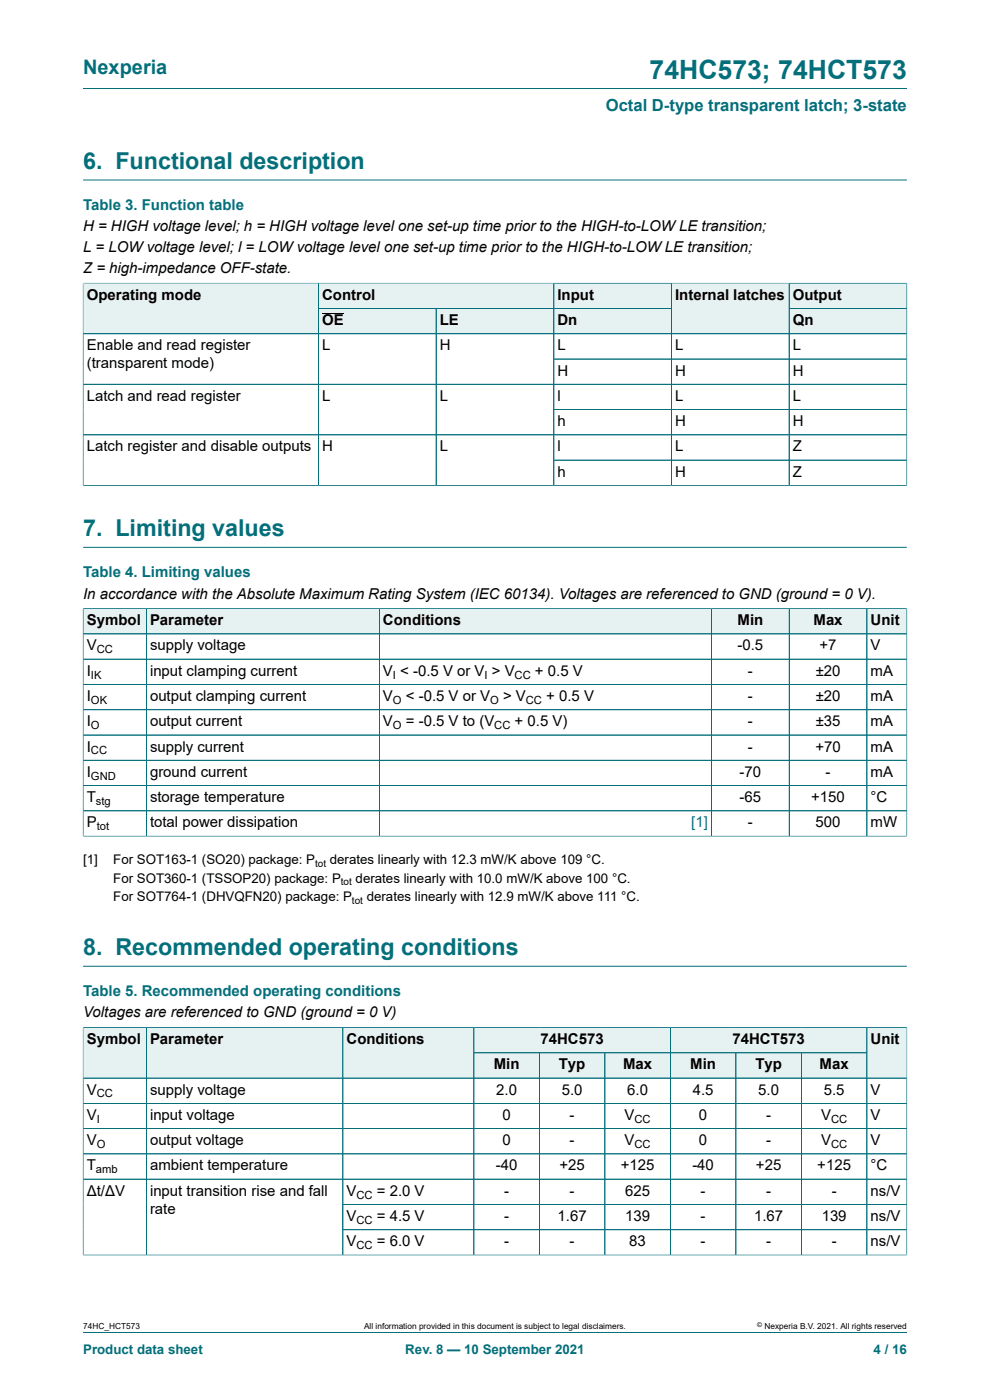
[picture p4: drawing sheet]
<svg xmlns="http://www.w3.org/2000/svg" width="210mm" height="297mm" viewBox="0 0 210 297" stroke-linecap="round" stroke-linejoin="round" font-family="sans-serif">
<defs><g id="words">
<text font-size="5.6" fill="#036f7b" x="137.8" y="16.8">74HC573; 74HCT573</text>
<g font-size="4.9" fill="#036f7b">
<text x="17.6" y="35.9">6. Functional description</text>
<text x="17.6" y="113.8">7. Limiting values</text>
<text x="17.6" y="202.6">8. Recommended operating conditions</text>
</g>
<text font-size="4.2" fill="#036f7b" x="17.6" y="15.6">Nexperia</text>
<text font-size="3.5" fill="#036f7b" x="128.5" y="23.7">Octal D-type transparent latch; 3-state</text>
<g font-size="3.2" fill="#036f7b">
<text x="17.6" y="44.5">Table 3. Function table</text>
<text x="17.6" y="122.5">Table 4. Limiting values</text>
<text x="17.6" y="211.3">Table 5. Recommended operating conditions</text>
</g>
<g font-size="3.2">
<text x="17.6" y="49.1">H = HIGH voltage level; h = HIGH voltage level one set-up time prior to the HIGH-to-LOW LE transition;</text>
<text x="17.6" y="53.5">L = LOW voltage level; l = LOW voltage level one set-up time prior to the HIGH-to-LOW LE transition;</text>
<text x="17.6" y="57.9">Z = high-impedance OFF-state.</text>
<text x="18.4" y="63.6">Operating mode</text>
<text x="68.3" y="63.6">Control</text>
<text x="118.3" y="63.6">Input</text>
<text x="143.2" y="63.6">Internal latches</text>
<text x="168.2" y="63.6">Output</text>
<text x="68.3" y="68.9">OE</text>
<text x="93.3" y="68.9">LE</text>
<text x="118.3" y="68.9">Dn</text>
<text x="168.2" y="68.9">Qn</text>
<text x="18.4" y="74.3">Enable and read register</text>
<text x="68.3" y="74.3">L</text>
<text x="93.3" y="74.3">H</text>
<text x="118.3" y="74.3">L</text>
<text x="143.2" y="74.3">L</text>
<text x="168.2" y="74.3">L</text>
<text x="18.4" y="78.1">(transparent mode)</text>
<text x="118.3" y="79.7">H</text>
<text x="143.2" y="79.7">H</text>
<text x="168.2" y="79.7">H</text>
<text x="18.4" y="85">Latch and read register</text>
<text x="68.3" y="85">L</text>
<text x="93.3" y="85">L</text>
<text x="118.3" y="85">l</text>
<text x="143.2" y="85">L</text>
<text x="168.2" y="85">L</text>
<text x="18.4" y="95.8">Latch register and disable outputs</text>
<text x="68.3" y="95.8">H</text>
<text x="93.3" y="95.8">L</text>
<text x="118.3" y="90.4">h</text>
<text x="118.3" y="95.8">l</text>
<text x="143.2" y="90.4">H</text>
<text x="143.2" y="95.8">L</text>
<text x="168.2" y="90.4">H</text>
<text x="168.2" y="95.8">Z</text>
<text x="118.3" y="101.1">h</text>
<text x="143.2" y="101.1">H</text>
<text x="168.2" y="101.1">Z</text>
<text x="17.6" y="127">In accordance with the Absolute Maximum Rating System (IEC 60134). Voltages are referenced to GND (ground = 0 V).</text>
<text x="18.4" y="132.6">Symbol</text>
<text x="18.4" y="138">V</text>
<text x="31.8" y="132.6">Parameter</text>
<text x="31.8" y="138">supply voltage</text>
<text x="81.2" y="132.6">Conditions</text>
<text x="156.4" y="138">-0.5</text>
<text x="156.5" y="132.6">Min</text>
<text x="172.6" y="132.6">Max</text>
<text x="173.8" y="138">+7</text>
<text x="184.7" y="132.6">Unit</text>
<text x="184.7" y="138">V</text>
<text x="18.4" y="143.3">I</text>
<text x="31.8" y="143.3">input clamping current</text>
<text x="81.2" y="143.3">V &lt; -0.5 V or V &gt; V</text>
<text x="113.5" y="143.3">+ 0.5 V</text>
<text x="158.7" y="143.3">-</text>
<text x="173" y="143.3">±20</text>
<text x="184.7" y="143.3">mA</text>
<text x="18.4" y="148.7">I</text>
<text x="31.8" y="148.7">output clamping current</text>
<text x="81.2" y="148.7">V</text>
<text x="86.1" y="148.7">&lt; -0.5 V or V</text>
<text x="106.7" y="148.7">&gt; V</text>
<text x="115.9" y="148.7">+ 0.5 V</text>
<text x="158.7" y="148.7">-</text>
<text x="173" y="148.7">±20</text>
<text x="184.7" y="148.7">mA</text>
<text x="18.4" y="154.1">I</text>
<text x="31.8" y="154.1">output current</text>
<text x="81.2" y="154.1">V</text>
<text x="86.1" y="154.1">= -0.5 V to (V</text>
<text x="109.2" y="154.1">+ 0.5 V)</text>
<text x="158.7" y="154.1">-</text>
<text x="173" y="154.1">±35</text>
<text x="184.7" y="154.1">mA</text>
<text x="18.4" y="159.4">I</text>
<text x="31.8" y="159.4">supply current</text>
<text x="158.7" y="159.4">-</text>
<text x="173" y="159.4">+70</text>
<text x="184.7" y="159.4">mA</text>
<text x="18.4" y="164.8">I</text>
<text x="31.8" y="164.8">ground current</text>
<text x="156.9" y="164.8">-70</text>
<text x="175.1" y="164.8">-</text>
<text x="184.7" y="164.8">mA</text>
<text x="18.4" y="170.2">T</text>
<text x="31.8" y="170.2">storage temperature</text>
<text x="156.9" y="170.2">-65</text>
<text x="172.1" y="170.2">+150</text>
<text x="184.7" y="170.2">°C</text>
<text x="18.4" y="175.5">P</text>
<text x="31.8" y="175.5">total power dissipation</text>
<text x="158.7" y="175.5">-</text>
<text x="173" y="175.5">500</text>
<text x="184.7" y="175.5">mW</text>
<text x="17.6" y="215.8">Voltages are referenced to GND (ground = 0 V)</text>
<text x="18.4" y="221.5">Symbol</text>
<text x="31.8" y="221.5">Parameter</text>
<text x="73.5" y="221.5">Conditions</text>
<text x="114.7" y="221.5">74HC573</text>
<text x="155.4" y="221.5">74HCT573</text>
<text x="184.7" y="221.5">Unit</text>
<text x="104.7" y="226.8">Min</text>
<text x="118.5" y="226.8">Typ</text>
<text x="132.2" y="226.8">Max</text>
<text x="146.4" y="226.8">Min</text>
<text x="160.2" y="226.8">Typ</text>
<text x="173.9" y="226.8">Max</text>
<text x="18.4" y="232.2">V</text>
<text x="31.8" y="232.2">supply voltage</text>
<text x="105.3" y="232.2">2.0</text>
<text x="119.2" y="232.2">5.0</text>
<text x="133.1" y="232.2">6.0</text>
<text x="146.9" y="232.2">4.5</text>
<text x="160.8" y="232.2">5.0</text>
<text x="174.7" y="232.2">5.5</text>
<text x="184.7" y="232.2">V</text>
<text x="18.4" y="237.6">V</text>
<text x="31.8" y="237.6">input voltage</text>
<text x="106.6" y="237.6">0</text>
<text x="120.8" y="237.6">-</text>
<text x="132.5" y="237.6">V</text>
<text x="148.3" y="237.6">0</text>
<text x="162.5" y="237.6">-</text>
<text x="174.2" y="237.6">V</text>
<text x="184.7" y="237.6">V</text>
<text x="18.4" y="242.9">V</text>
<text x="31.8" y="242.9">output voltage</text>
<text x="106.6" y="242.9">0</text>
<text x="120.8" y="242.9">-</text>
<text x="132.5" y="242.9">V</text>
<text x="148.3" y="242.9">0</text>
<text x="162.5" y="242.9">-</text>
<text x="174.2" y="242.9">V</text>
<text x="184.7" y="242.9">V</text>
<text x="18.4" y="248.3">T</text>
<text x="31.8" y="248.3">ambient temperature</text>
<text x="105.2" y="248.3">-40</text>
<text x="118.7" y="248.3">+25</text>
<text x="131.7" y="248.3">+125</text>
<text x="146.9" y="248.3">-40</text>
<text x="160.4" y="248.3">+25</text>
<text x="173.4" y="248.3">+125</text>
<text x="184.7" y="248.3">°C</text>
<text x="18.4" y="253.7">Δt/ΔV</text>
<text x="31.8" y="253.7">input transition rise and fall</text>
<text x="31.8" y="257.5">rate</text>
<text x="73.5" y="253.7">V</text>
<text x="79.9" y="253.7">= 2.0 V</text>
<text x="106.9" y="253.7">-</text>
<text x="120.8" y="253.7">-</text>
<text x="132.6" y="253.7">625</text>
<text x="148.6" y="253.7">-</text>
<text x="162.5" y="253.7">-</text>
<text x="176.4" y="253.7">-</text>
<text x="184.7" y="253.7">ns/V</text>
<text x="73.5" y="259">V</text>
<text x="79.9" y="259">= 4.5 V</text>
<text x="106.9" y="259">-</text>
<text x="118.3" y="259">1.67</text>
<text x="132.6" y="259">139</text>
<text x="148.6" y="259">-</text>
<text x="160" y="259">1.67</text>
<text x="174.3" y="259">139</text>
<text x="184.7" y="259">ns/V</text>
<text x="73.5" y="264.4">V</text>
<text x="79.9" y="264.4">= 6.0 V</text>
<text x="106.9" y="264.4">-</text>
<text x="120.8" y="264.4">-</text>
<text x="133.5" y="264.4">83</text>
<text x="148.6" y="264.4">-</text>
<text x="162.5" y="264.4">-</text>
<text x="176.4" y="264.4">-</text>
<text x="184.7" y="264.4">ns/V</text>
</g>
<text font-size="3.2" fill="#00f" x="146.6" y="175.5">[1]</text>
<g font-size="2.8">
<text x="17.6" y="183.3">[1]</text>
<text x="24" y="183.3">For SOT163-1 (SO20) package: P</text>
<text x="70" y="183.3">derates linearly with 12.3 mW/K above 109 °C.</text>
<text x="24" y="187.3">For SOT360-1 (TSSOP20) package: P</text>
<text x="24" y="191.2">For SOT764-1 (DHVQFN20) package: P</text>
<text x="75.4" y="187.3">derates linearly with 10.0 mW/K above 100 °C.</text>
<text x="77.8" y="191.2">derates linearly with 12.9 mW/K above 111 °C.</text>
</g>
<g font-size="2.8" fill="#036f7b">
<text x="17.6" y="287.2">Product data sheet</text>
<text x="86" y="287.2">Rev. 8 — 10 September 2021</text>
<text x="185.3" y="287.2">4 / 16</text>
</g>
<g font-size="2.4">
<text x="19.3" y="144">IK</text>
<text x="20.5" y="138.6">CC</text>
<text x="83.4" y="144">I</text>
<text x="102.8" y="144">I</text>
<text x="109.2" y="144">CC</text>
<text x="19.3" y="149.3">OK</text>
<text x="83.4" y="149.3">O</text>
<text x="104" y="149.3">O</text>
<text x="111.5" y="149.3">CC</text>
<text x="19.3" y="154.7">O</text>
<text x="83.4" y="154.7">O</text>
<text x="104.9" y="154.7">CC</text>
<text x="19.3" y="160">CC</text>
<text x="19.3" y="165.4">GND</text>
<text x="20.4" y="170.8">stg</text>
<text x="20.5" y="176.1">tot</text>
<text x="20.5" y="232.8">CC</text>
<text x="20.5" y="238.2">I</text>
<text x="134.6" y="238.2">CC</text>
<text x="176.3" y="238.2">CC</text>
<text x="20.5" y="243.6">O</text>
<text x="134.6" y="243.6">CC</text>
<text x="176.3" y="243.6">CC</text>
<text x="20.4" y="248.9">amb</text>
<text x="75.6" y="254.3">CC</text>
<text x="75.6" y="259.6">CC</text>
<text x="75.6" y="265">CC</text>
</g>
<g font-size="2.1">
<text x="66.8" y="183.9">tot</text>
<text x="72.3" y="187.8">tot</text>
<text x="74.7" y="191.8">tot</text>
</g>
<g font-size="1.8">
<text x="17.6" y="282">74HC_HCT573</text>
<text x="77.2" y="282">All information provided in this document is subject to legal disclaimers.</text>
<text x="162.2" y="282">Nexperia B.V. 2021. All rights reserved</text>
</g>
<text font-size="1.4" x="160.6" y="281.6">©</text>
</g></defs>
<path d="M17.6 18.8h174.8M17.6 38.2h174.8M67.6 60.1h49.9v5.3h-49.9z" fill="none" stroke="#036f7b" stroke-width=".21"/>
<g fill="#e6f1f2">
<path d="M67.6 60.1h49.8v5.3h-49.8z"/>
<path d="M117.5 60.1h24.9v5.3h-24.9z"/>
</g>
<path d="M117.5 60.1h24.9v5.3h-24.9z" fill="none" stroke="#036f7b" stroke-width=".21"/>
<path d="M167.5 60.1h24.8v5.3h-24.8z" fill="#e6f1f2"/>
<path d="M17.6 60v10.8h50v-10.7h-50M192.4 60v5.4h-25v-5.3h25" fill="none" stroke="#036f7b" stroke-width=".21"/>
<g fill="#e6f1f2">
<path d="M17.7 60.1h49.8v10.6h-49.8z"/>
<path d="M67.6 65.5h24.8v5.2h-24.8z"/>
</g>
<path d="M67.6 65.4h24.9v5.4h-24.9z" fill="none" stroke="#036f7b" stroke-width=".21"/>
<path d="M68.3 66.4h4.6" fill="none" stroke="#000" stroke-width=".21"/>
<path d="M92.6 65.5h24.8v5.2h-24.8z" fill="#e6f1f2"/>
<path d="M92.5 65.4h25v5.4h-25z" fill="none" stroke="#036f7b" stroke-width=".21"/>
<path d="M117.5 65.5h24.9v5.2h-24.9z" fill="#e6f1f2"/>
<path d="M142.4 65.4h-24.9v5.4h49.9v-10.7h-25v10.7" fill="none" stroke="#036f7b" stroke-width=".21"/>
<g fill="#e6f1f2">
<path d="M142.5 60.1h24.8v10.6h-24.8z"/>
<path d="M167.5 65.5h24.8v5.2h-24.8z"/>
</g>
<g fill="none" stroke="#036f7b" stroke-width=".21">
<path d="M17.6 70.8h174.8M17.6 60.1v42.9M17.7 60.1h174.6M67.6 60.1v42.9M67.6 65.4h74.8M92.5 65.5v37.5M117.5 76.2h74.9M117.5 60.1v42.9M142.4 60.1v42.9M167.4 65.4h25M167.4 60.1v42.9M192.4 60.1v42.9"/>
<path d="M17.6 81.5h174.8M17.6 92.3h174.8M117.5 97.6h74.9M192.4 86.9h-74.9M17.6 103h174.8M17.6 116.1h174.8"/>
</g>
<path d="M17.7 129.2h13.3v5.2h-13.3z" fill="#e6f1f2"/>
<path d="M17.6 129v5.5h13.4v-5.4h-13.4" fill="none" stroke="#036f7b" stroke-width=".21"/>
<path d="M31.1 129.2h49.3v5.2h-49.3z" fill="#e6f1f2"/>
<path d="M31 129.1h49.5v5.4h-49.5z" fill="none" stroke="#036f7b" stroke-width=".21"/>
<path d="M80.5 129.2h65.9v5.2h-65.9z" fill="#e6f1f2"/>
<path d="M146.4 129.1h-65.9v5.4h65.9" fill="none" stroke="#036f7b" stroke-width=".21"/>
<path d="M146.4 129.2h4.5v5.2h-4.5z" fill="#e6f1f2"/>
<path d="M146.4 129.1h4.5v5.4h-4.5" fill="none" stroke="#036f7b" stroke-width=".21"/>
<path d="M151 129.2h16.3v5.2h-16.3z" fill="#e6f1f2"/>
<path d="M150.9 129.1h16.5v5.4h-16.5z" fill="none" stroke="#036f7b" stroke-width=".21"/>
<path d="M167.5 129.2h16.3v5.2h-16.3z" fill="#e6f1f2"/>
<path d="M167.4 129.1h16.5v5.4h-16.5z" fill="none" stroke="#036f7b" stroke-width=".21"/>
<path d="M184 129.2h8.3v5.2h-8.3z" fill="#e6f1f2"/>
<g fill="none" stroke="#036f7b" stroke-width=".21">
<path d="M17.6 129.2v48.2M17.7 129.1h174.7M31 129.2v48.2M80.5 129.2v48.2M150.9 129.2v48.2M167.4 129.2v48.2M183.9 129.1v48.3M192.4 129v48.4M192.4 134.5h-174.8M192.4 139.8h-174.8M17.6 145.2h174.8M17.6 155.9h174.8"/>
<path d="M192.4 150.6h-174.8M17.6 177.4h174.8M17.6 172h174.8M192.4 161.3h-174.8M192.4 166.7h-174.8M17.6 205h174.8M100.5 218h41.7v5.3h-41.7z"/>
</g>
<path d="M100.6 218.1h41.5v5.2h-41.5z" fill="#e6f1f2"/>
<path d="M142.2 218h41.7v5.3h-41.7z" fill="none" stroke="#036f7b" stroke-width=".21"/>
<path d="M142.3 218.1h41.5v5.2h-41.5z" fill="#e6f1f2"/>
<path d="M17.6 217.9v10.8h13.4v-10.7h-13.4" fill="none" stroke="#036f7b" stroke-width=".21"/>
<path d="M17.7 218.1h13.3v10.5h-13.3z" fill="#e6f1f2"/>
<path d="M31 218h41.7v10.7h-41.7z" fill="none" stroke="#036f7b" stroke-width=".21"/>
<path d="M31.1 218.1h41.6v10.5h-41.6z" fill="#e6f1f2"/>
<path d="M72.7 218h27.8v10.7h-27.8z" fill="none" stroke="#036f7b" stroke-width=".21"/>
<g fill="#e6f1f2">
<path d="M72.8 218.1h27.6v10.5h-27.6z"/>
<path d="M100.6 223.4h13.7v5.2h-13.7z"/>
</g>
<path d="M100.5 223.3h13.9v5.4h-13.9z" fill="none" stroke="#036f7b" stroke-width=".21"/>
<path d="M114.5 223.4h13.7v5.2h-13.7z" fill="#e6f1f2"/>
<path d="M114.4 223.3h13.9v5.4h-13.9z" fill="none" stroke="#036f7b" stroke-width=".21"/>
<path d="M128.4 223.4h13.7v5.2h-13.7z" fill="#e6f1f2"/>
<path d="M128.3 223.3h13.9v5.4h-13.9z" fill="none" stroke="#036f7b" stroke-width=".21"/>
<path d="M142.3 223.4h13.7v5.2h-13.7z" fill="#e6f1f2"/>
<path d="M142.2 223.3h13.9v5.4h-13.9z" fill="none" stroke="#036f7b" stroke-width=".21"/>
<path d="M156.2 223.4h13.7v5.2h-13.7z" fill="#e6f1f2"/>
<path d="M156.1 223.3h13.9v5.4h-13.9z" fill="none" stroke="#036f7b" stroke-width=".21"/>
<path d="M170.1 223.4h13.7v5.2h-13.7z" fill="#e6f1f2"/>
<path d="M192.4 217.9v10.8h-22.4v-5.4h13.9M192.4 218h-8.5v10.7" fill="none" stroke="#036f7b" stroke-width=".21"/>
<path d="M184 218.1h8.3v10.5h-8.3z" fill="#e6f1f2"/>
<g fill="none" stroke="#036f7b" stroke-width=".21">
<path d="M17.6 218.1v48.2M17.7 218h174.6M31 218.1v48.1M72.7 218.1v48.1M100.5 218.1v48.1M142.2 218.1v48.1M183.9 218.1v48.1M192.4 218.1v48.2M17.6 228.7h174.8M100.6 223.3h83.2M114.4 223.4v42.8M128.3 223.4v42.8"/>
<path d="M156.1 223.4v42.8M170 223.4v42.8M192.4 234.1h-174.8M192.4 239.4h-174.8M72.7 255.5h119.7M192.4 244.8h-174.8M192.4 250.2h-174.8M72.7 260.9h119.7M192.4 266.2h-174.8M17.6 282.6h174.8"/>
</g>
<use href="#words"/>
</svg>
